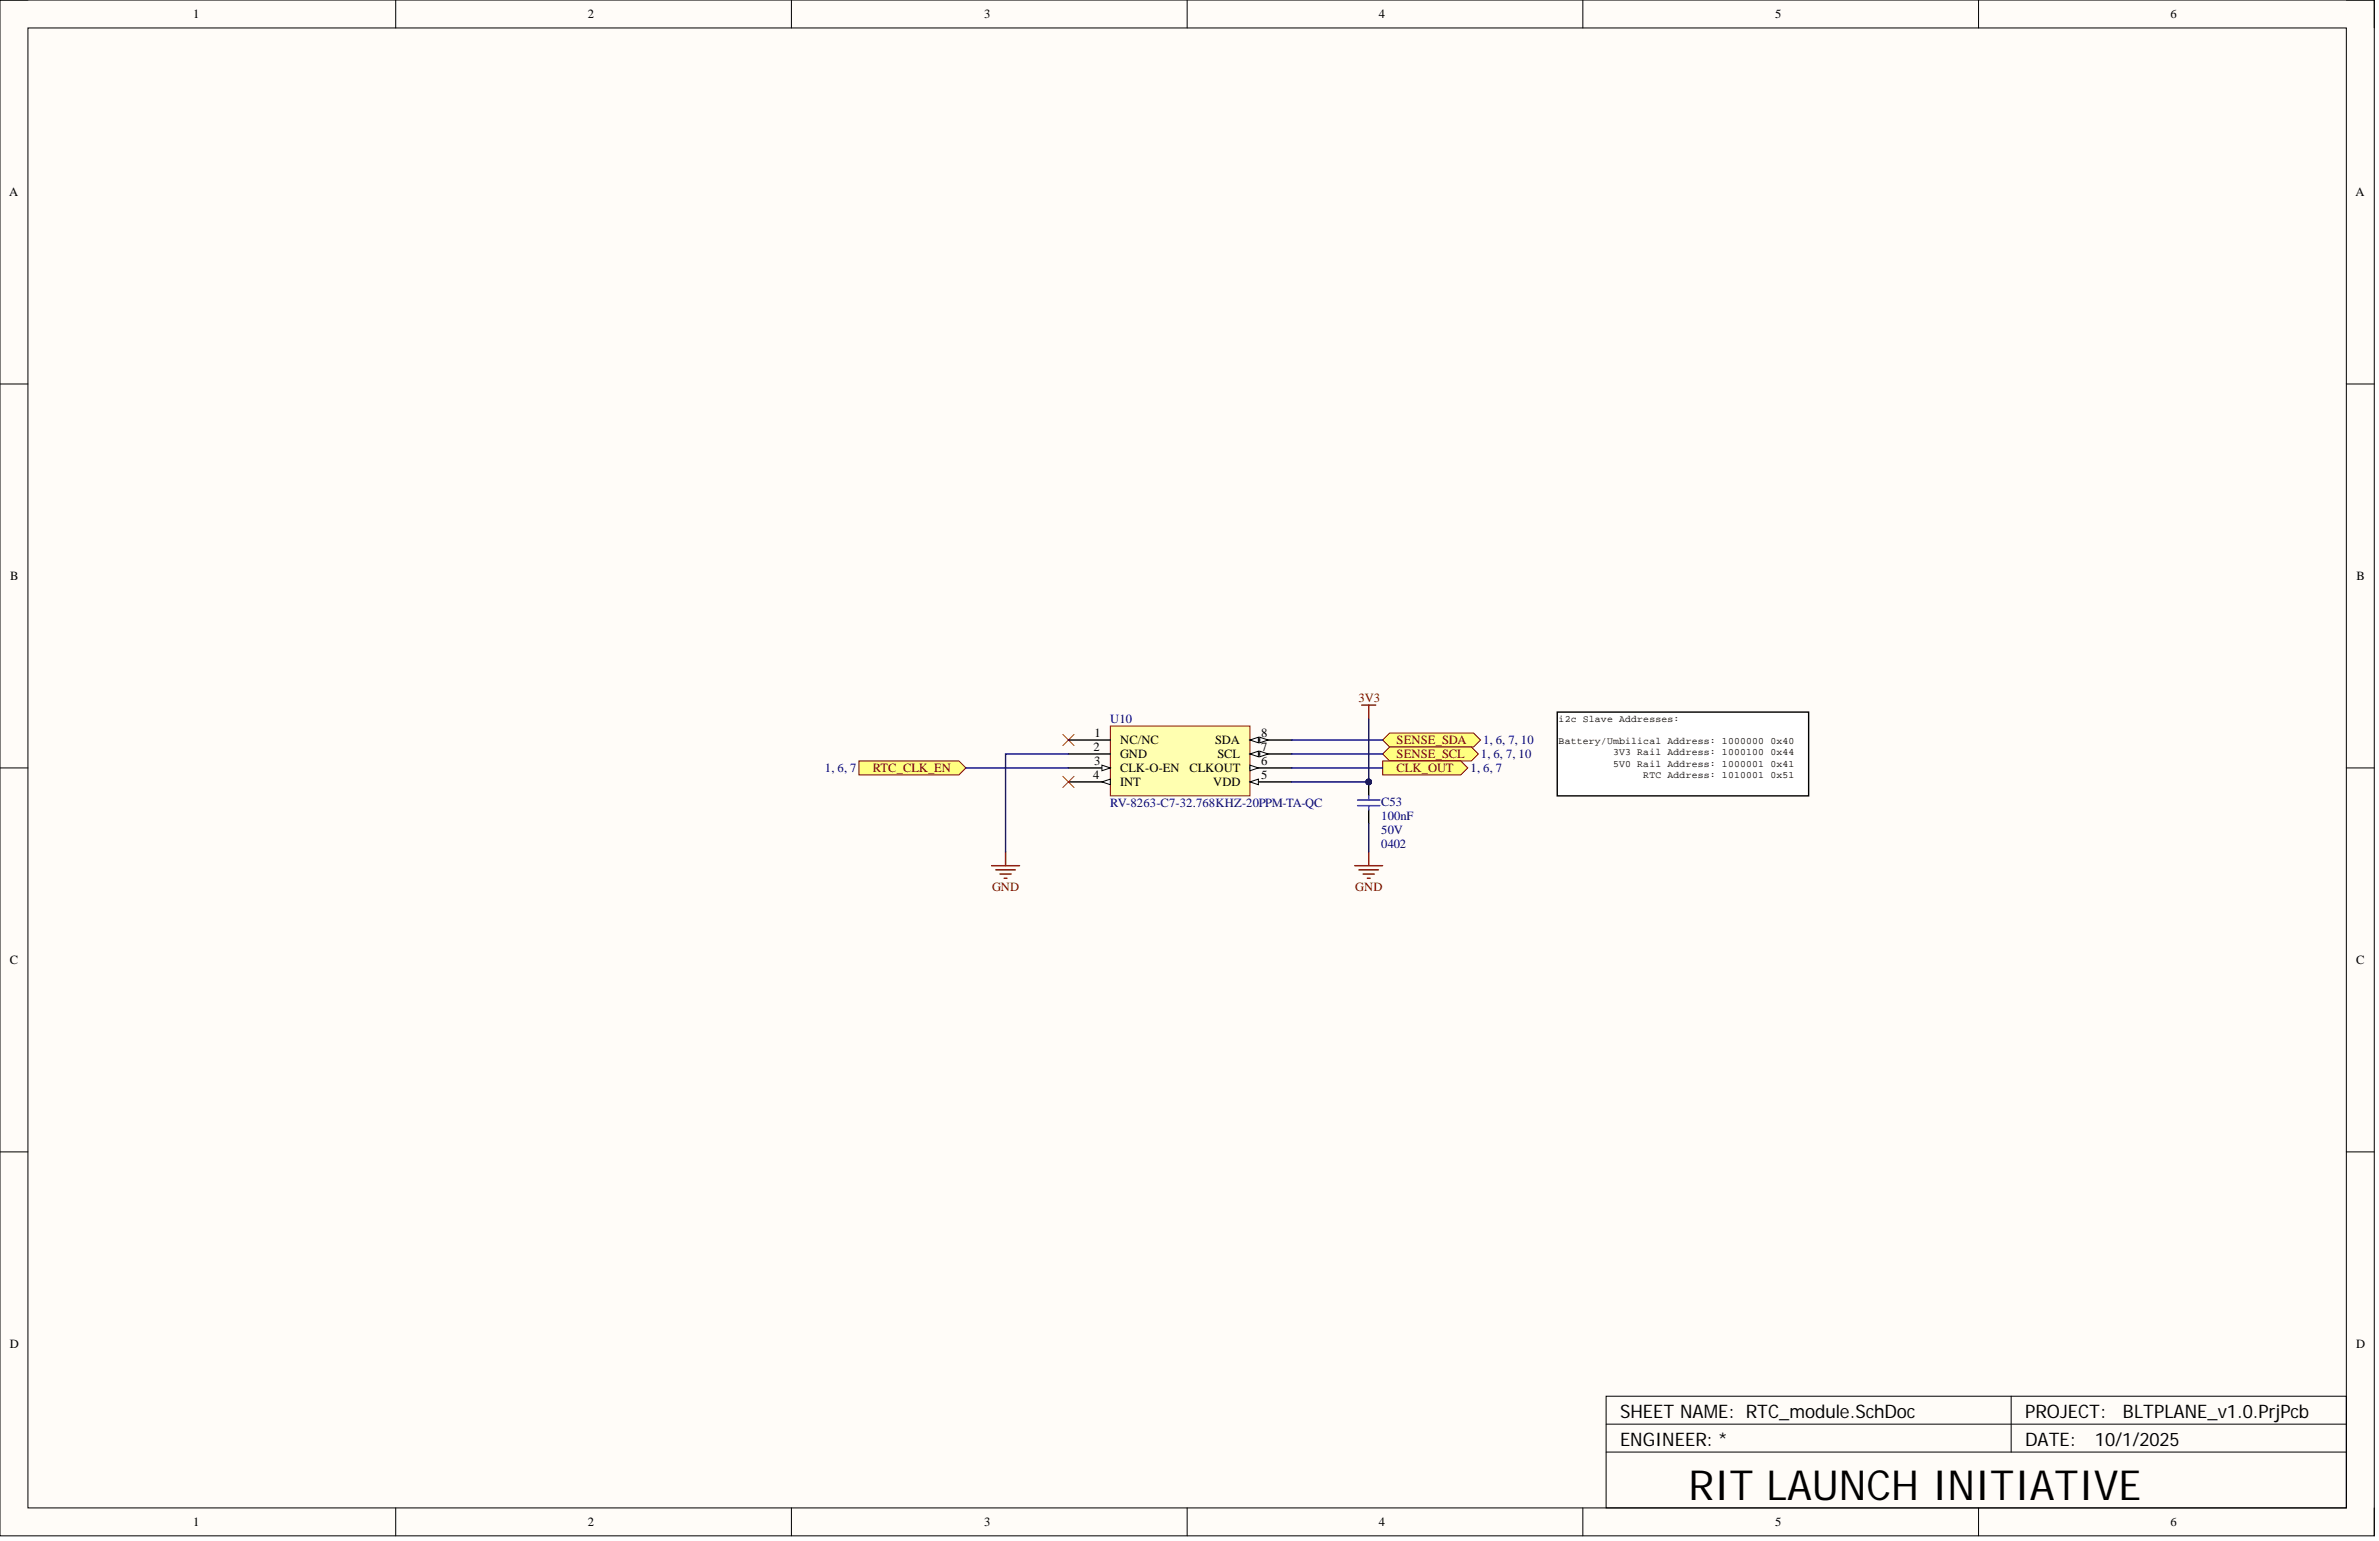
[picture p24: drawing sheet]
<svg xmlns="http://www.w3.org/2000/svg" width="431mm" height="279mm" viewBox="0 0 431 279" stroke-linecap="round" stroke-linejoin="round" font-family="sans-serif">
<defs><g id="words">
<text font-size="7.5" x="306.2" y="271.9">RIT LAUNCH INITIATIVE</text>
<g font-size="3.4">
<text x="293.8" y="257">SHEET NAME: RTC_module.SchDoc</text>
<text x="367.3" y="257">PROJECT:</text>
<text x="385" y="257">BLTPLANE_v1.0.PrjPcb</text>
<text x="293.8" y="262.1">ENGINEER: *</text>
<text x="367.3" y="262.1">DATE:</text>
<text x="379.9" y="262.1">10/1/2025</text>
</g>
<g font-size="2.3">
<text x="35" y="3.3">1</text>
<text x="106.6" y="3.3">2</text>
<text x="178.5" y="3.3">3</text>
<text x="250.1" y="3.3">4</text>
<text x="321.9" y="3.3">5</text>
<text x="393.6" y="3.3">6</text>
<text x="1.7" y="35.6">A</text>
<text x="427.2" y="35.6">A</text>
<text x="1.9" y="105.2">B</text>
<text x="427.4" y="105.2">B</text>
<text x="198.3" y="136.2">2</text>
<text x="198.5" y="133.7">1</text>
<text x="203.1" y="134.9">NC/NC</text>
<text x="203.1" y="137.5">GND</text>
<text x="220.4" y="134.9">SDA</text>
<text x="220.8" y="137.5">SCL</text>
<text x="228.7" y="136.2">7</text>
<text x="228.7" y="133.7">8</text>
<text x="198.2" y="141.3">4</text>
<text x="198.4" y="138.7">3</text>
<text x="203.1" y="140">CLK-O-EN</text>
<text x="203.1" y="142.5">INT</text>
<text x="215.7" y="140">CLKOUT</text>
<text x="220" y="142.5">VDD</text>
<text x="228.7" y="141.3">5</text>
<text x="228.7" y="138.7">6</text>
<text x="1.8" y="174.8">C</text>
<text x="427.3" y="174.8">C</text>
<text x="1.8" y="244.5">D</text>
<text x="427.3" y="244.5">D</text>
<text x="35" y="276.7">1</text>
<text x="106.6" y="276.7">2</text>
<text x="178.5" y="276.7">3</text>
<text x="250.1" y="276.7">4</text>
<text x="321.9" y="276.7">5</text>
<text x="393.6" y="276.7">6</text>
</g>
<g font-size="2.3" fill="#000080">
<text x="201.4" y="131.1">U10</text>
<text x="268.6" y="137.5">1, 6, 7, 10</text>
<text x="269" y="134.9">1, 6, 7, 10</text>
<text x="149.6" y="140">1, 6, 7</text>
<text x="266.7" y="140">1, 6, 7</text>
<text x="201.4" y="146.3">RV-8263-C7-32.768KHZ-20PPM-TA-QC</text>
<text x="250.5" y="148.6">100nF</text>
<text x="250.5" y="146.1">C53</text>
<text x="250.5" y="151.1">50V</text>
<text x="250.5" y="153.7">0402</text>
</g>
<g font-size="2.3" fill="#800000">
<text x="246.4" y="127.3">3V3</text>
<text x="253.3" y="134.9">SENSE_SDA</text>
<text x="253.3" y="137.5">SENSE_SCL</text>
<text x="158.3" y="140">RTC_CLK_EN</text>
<text x="253.3" y="140">CLK_OUT</text>
<text x="179.9" y="161.5">GND</text>
<text x="245.8" y="161.5">GND</text>
</g>
<g font-size="1.8">
<text x="282.7" y="130.9">i2c Slave Addresses:</text>
<text x="282.7" y="134.9">Battery/Umbilical Address: 1000000</text>
<text x="292.5" y="137">3V3 Rail Address: 1000100</text>
<text x="321.1" y="134.9">0x40</text>
<text x="321.1" y="137">0x44</text>
<text x="292.5" y="139">5V0 Rail Address: 1000001</text>
<text x="298" y="141">RTC Address: 1010001</text>
<text x="321.1" y="139">0x41</text>
<text x="321.1" y="141">0x51</text>
</g>
</g></defs>
<path d="M0 0h430.6v278.5h-430.6z" fill-rule="evenodd" fill="#fffcf8"/>
<path d="M0 0h430.6v278.5h-430.6z" fill="none" stroke="#000" stroke-width=".18"/>
<path d="M5.1 5.1h420.4v268.3h-420.4z" fill-rule="evenodd" fill="#fffcf8"/>
<g fill="none" stroke="#000" stroke-width=".18">
<path d="M0 0h5.1M5.1 5.1h420.4v268.3h-420.4zM71.8 0v5.1M143.5 0v5.1M215.3 0v5.1M287.1 0v5.1M358.8 0v5.1M425.5 0h5.1v5.1M0 69.6h5.1M425.5 69.6h5.1M0 139.2h5.1M425.5 139.2h5.1"/>
<path d="M0 208.9h5.1M425.5 208.9h5.1M291.3 253.2h134.2v20.2h-134.2zM291.3 258.2h134.2M364.7 253.2v10.1M71.8 273.4v5.1M143.5 273.4v5.1M215.3 273.4v5.1M287.1 273.4v5.1M291.3 263.3h134.2M358.8 273.4v5.1M430.6 273.4v5.1"/>
</g>
<path d="M179.8 157h5.1M180.6 157.7h3.5M181.4 158.5h2M182.1 159.2h.5M182.4 154.4v2.6" fill="none" stroke="#800000" stroke-width=".25"/>
<path d="M250.8 134.2l1.2-1.3h15.2l1.3 1.3-1.3 1.2h-15.2z" fill-rule="evenodd" fill="#ffff80"/>
<path d="M250.8 134.2l1.2-1.3h15.2l1.3 1.3-1.3 1.2h-15.2z" fill="none" stroke="#800000" stroke-width=".18"/>
<path d="M250.8 136.7l1.2-1.3h14.8l1.3 1.3-1.3 1.3h-14.8z" fill-rule="evenodd" fill="#ffff80"/>
<path d="M250.8 136.7l1.2-1.3h14.8l1.3 1.3-1.3 1.3h-14.8z" fill="none" stroke="#800000" stroke-width=".18"/>
<path d="M155.8 138h18.1l1.3 1.2-1.3 1.3h-18.1z" fill-rule="evenodd" fill="#ffff80"/>
<path d="M155.8 138h18.1l1.3 1.2-1.3 1.3h-18.1z" fill="none" stroke="#800000" stroke-width=".18"/>
<path d="M250.8 138h14.1l1.3 1.2-1.3 1.3h-14.1z" fill-rule="evenodd" fill="#ffff80"/>
<path d="M250.8 138h14.1l1.3 1.2-1.3 1.3h-14.1z" fill="none" stroke="#800000" stroke-width=".18"/>
<path d="M192.8 133.2l2 2M194.8 133.2l-2 2" fill="none" stroke="#f00" stroke-width=".18"/>
<circle cx="248.2" cy="141.8" r=".51" fill="#000080"/>
<circle cx="248.2" cy="141.8" r=".51" fill="none" stroke="#000080" stroke-width=".18"/>
<path d="M248.2 141.8v2.5M248.2 146.8v2.6" fill="none" stroke="#000" stroke-width=".25"/>
<circle cx="248.2" cy="141.8" r=".51" fill="#000080"/>
<circle cx="248.2" cy="141.8" r=".51" fill="none" stroke="#000080" stroke-width=".18"/>
<path d="M246.2 145.1h4M246.2 146.1h4M248.2 144.3v.8M248.2 146.1v.7" fill="none" stroke="#00f" stroke-width=".25"/>
<path d="M247 127.8h2.5M248.2 127.8v2.6M245.7 157h5.1M246.4 157.7h3.6M247.2 158.5h2M248 159.2h.5M248.2 154.4v2.6" fill="none" stroke="#800000" stroke-width=".25"/>
<path d="M201.4 131.6h25.3v12.7h-25.3z" fill-rule="evenodd" fill="#ffffb0"/>
<path d="M201.4 131.6h25.3v12.7h-25.3z" fill="none" stroke="#800000" stroke-width=".18"/>
<path d="M193.8 134.2h7.6M193.8 136.7h7.6M193.8 139.2h7.6" fill="none" stroke="#000" stroke-width=".25"/>
<path d="M199.8 138.7l1.6 .5-1.6 .5z" fill="#f8fcff"/>
<path d="M199.8 138.7l1.6 .5-1.6 .5z" fill="none" stroke="#000" stroke-width=".18"/>
<path d="M193.8 141.8h7.6" fill="none" stroke="#000" stroke-width=".25"/>
<path d="M199.8 141.8l1.6-.5v1z" fill="#f8fcff"/>
<path d="M199.8 141.8l1.6-.5v1z" fill="none" stroke="#000" stroke-width=".18"/>
<path d="M226.7 141.8h7.6" fill="none" stroke="#000" stroke-width=".25"/>
<path d="M226.7 141.8l1.5-.5v1z" fill="#f8fcff"/>
<path d="M226.7 141.8l1.5-.5v1z" fill="none" stroke="#000" stroke-width=".18"/>
<path d="M226.7 139.2h7.6" fill="none" stroke="#000" stroke-width=".25"/>
<path d="M226.7 138.7l1.5 .5-1.5 .5z" fill="#f8fcff"/>
<path d="M226.7 138.7l1.5 .5-1.5 .5z" fill="none" stroke="#000" stroke-width=".18"/>
<path d="M226.7 136.7h7.6" fill="none" stroke="#000" stroke-width=".25"/>
<path d="M226.7 136.7l1.5-.5v1z" fill="#f8fcff"/>
<path d="M226.7 136.7l1.5-.5v1z" fill="none" stroke="#000" stroke-width=".18"/>
<path d="M228.5 136.2l1.5 .5-1.5 .5z" fill="#f8fcff"/>
<path d="M228.5 136.2l1.5 .5-1.5 .5z" fill="none" stroke="#000" stroke-width=".18"/>
<path d="M226.7 134.2h7.6" fill="none" stroke="#000" stroke-width=".25"/>
<path d="M226.7 134.2l1.5-.5v1z" fill="#f8fcff"/>
<path d="M226.7 134.2l1.5-.5v1z" fill="none" stroke="#000" stroke-width=".18"/>
<path d="M228.5 133.7l1.5 .5-1.5 .5z" fill="#f8fcff"/>
<path d="M228.5 133.7l1.5 .5-1.5 .5z" fill="none" stroke="#000" stroke-width=".18"/>
<path d="M234.3 136.7h16.5M234.3 134.2h16.5M234.3 139.2h16.5M234.3 141.8h13.9" fill="none" stroke="#000080" stroke-width=".25"/>
<circle cx="248.2" cy="141.8" r=".51" fill="#000080"/>
<circle cx="248.2" cy="141.8" r=".51" fill="none" stroke="#000080" stroke-width=".18"/>
<path d="M248.2 130.4v11.4" fill="none" stroke="#000080" stroke-width=".25"/>
<circle cx="248.2" cy="141.8" r=".51" fill="#000080"/>
<circle cx="248.2" cy="141.8" r=".51" fill="none" stroke="#000080" stroke-width=".18"/>
<path d="M175.2 139.2h18.6M193.8 136.7h-11.4v17.7M248.2 149.4v5" fill="none" stroke="#000080" stroke-width=".25"/>
<path d="M282.4 129.1h45.6v15.2h-45.6z" fill-rule="evenodd" fill="#fff"/>
<path d="M282.4 129.1h45.6v15.2h-45.6z" fill="none" stroke="#000" stroke-width=".25"/>
<path d="M192.8 140.8l2 2M194.8 140.8l-2 2" fill="none" stroke="#f00" stroke-width=".18"/>
<use href="#words"/>
</svg>
